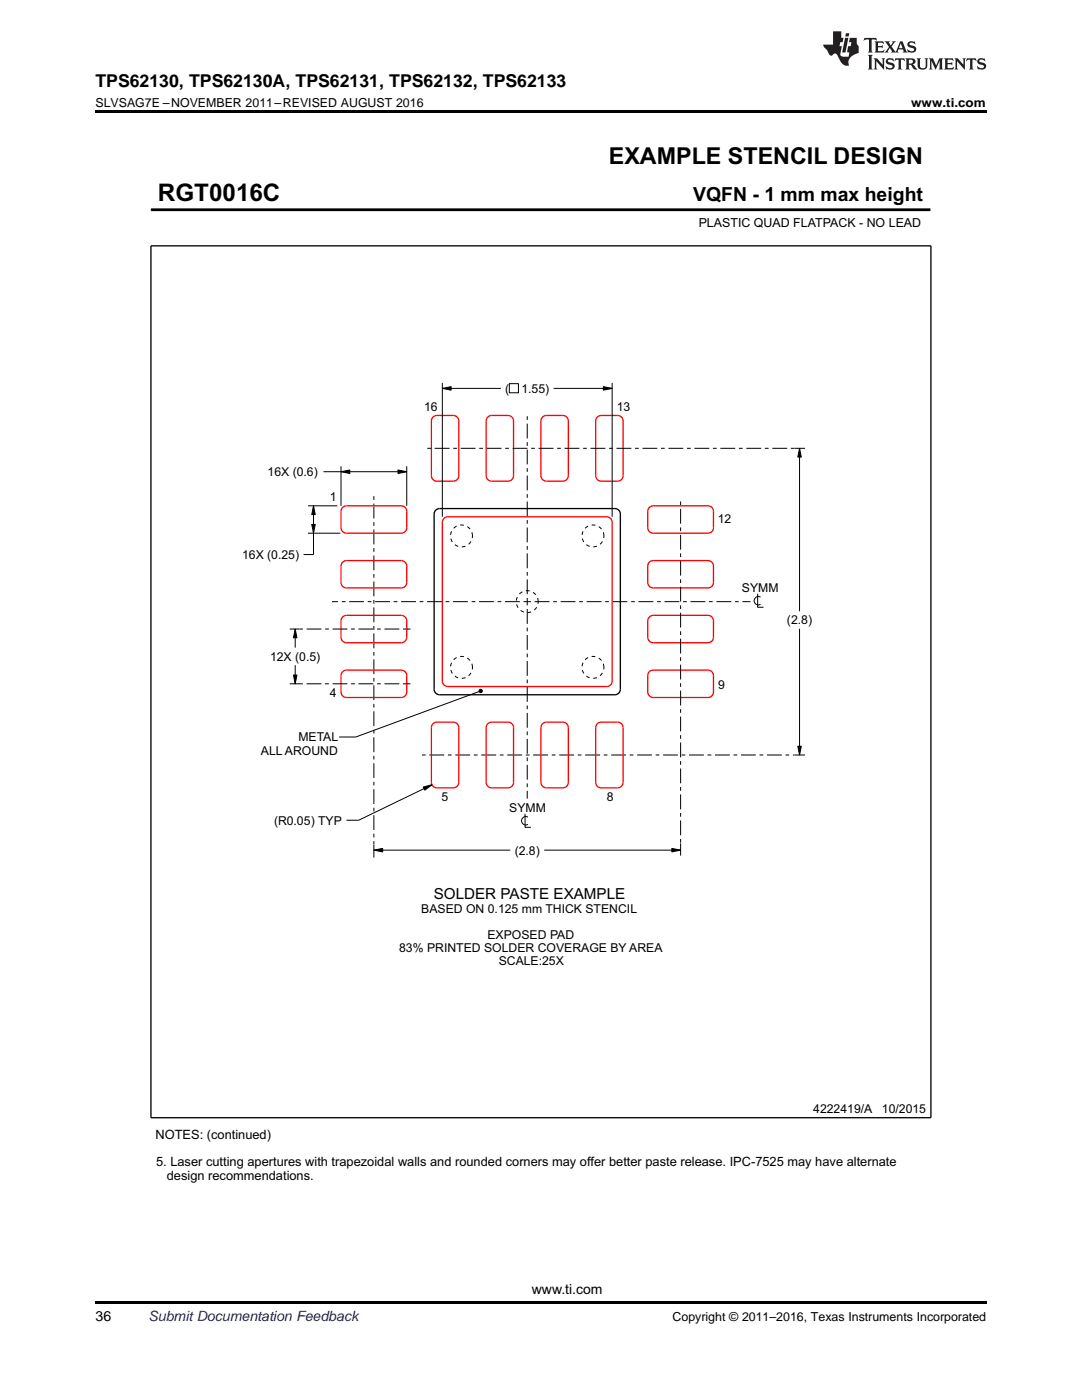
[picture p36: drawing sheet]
<svg xmlns="http://www.w3.org/2000/svg" width="216mm" height="279mm" viewBox="0 0 216 279" stroke-linecap="round" stroke-linejoin="round" font-family="sans-serif">
<defs><g id="words">
<text font-size="4.8" x="31.5" y="40.1">RGT0016C</text>
<text font-size="4.6" x="121.5" y="32.7">EXAMPLE STENCIL DESIGN</text>
<text font-size="3.9" x="138.3" y="40.1">VQFN - 1 mm max height</text>
<text font-size="3.5" x="19" y="17.3">TPS62130, TPS62130A, TPS62131, TPS62132, TPS62133</text>
<text font-size="3" x="86.5" y="179.4">SOLDER PASTE EXAMPLE</text>
<g font-size="2.8">
<text x="19" y="263.6">36</text>
<text x="106.1" y="258.2">www.ti.com</text>
</g>
<text font-size="2.8" fill="#0000c8" x="29.6" y="263.6">Submit Documentation Feedback</text>
<g font-size="2.6">
<text x="31" y="227.3">NOTES: (continued)</text>
<text x="31.1" y="232.8">5. Laser cutting apertures with trapezoidal walls and rounded corners may offer better paste release. IPC-7525 may have alternate</text>
<text x="33.3" y="235.5">design recommendations.</text>
</g>
<g font-size="2.5">
<text x="19" y="21.4">SLVSAG7E –NOVEMBER 2011–REVISED AUGUST 2016</text>
<text x="181.8" y="21.4">www.ti.com</text>
<text x="139.4" y="45.4">PLASTIC QUAD FLATPACK - NO LEAD</text>
<text x="134.2" y="263.6">Copyright © 2011–2016, Texas Instruments Incorporated</text>
</g>
<g font-size="2.4">
<text x="84.6" y="81.9">16</text>
<text x="100.8" y="78.4">(</text>
<text x="104" y="78.4">1.55)</text>
<text x="123.1" y="82">13</text>
<text x="53.4" y="95">16X (0.6)</text>
<text x="65.8" y="100">1</text>
<text x="143.2" y="104.4">12</text>
<text x="48.3" y="111.5">16X (0.25)</text>
<text x="148" y="118.1">SYMM</text>
<text x="157" y="124.6">(2.8)</text>
<text x="53.9" y="131.9">12X (0.5)</text>
<text x="143.3" y="137.5">9</text>
<text x="65.8" y="139.1">4</text>
<text x="59.5" y="148">METAL</text>
<text x="52.1" y="150.6">ALL AROUND</text>
<text x="88.1" y="159.9">5</text>
<text x="121.1" y="159.9">8</text>
<text x="54.7" y="164.6">(R0.05) TYP</text>
<text x="101.6" y="162">SYMM</text>
<text x="102.7" y="170.5">(2.8)</text>
<text x="84.1" y="182.1">BASED ON 0.125 mm THICK STENCIL</text>
<text x="79.6" y="190">83% PRINTED SOLDER COVERAGE BY AREA</text>
<text x="97.3" y="187.4">EXPOSED PAD</text>
<text x="99.5" y="192.6">SCALE:25X</text>
<text x="162.3" y="222.2">4222419/A</text>
<text x="176" y="222.2">10/2015</text>
</g>
</g></defs>
<g fill="#000">
<path d="M19 22h177.8v.5h-177.8zM88.3 77.5l1.7-.3v.7zM120.4 77.2l1.7 .3-1.7 .4zM68 94.1l1.8-.3v.7zM79.4 93.8l1.8 .3-1.8 .4zM159.5 89.5l.4 1.7h-.7zM62.2 104.7h.7l-.3 1.7zM62.6 100.9l.3 1.8h-.7zM58.9 125.5l.4 1.8h-.7zM58.6 134.7h.7l-.4 1.8zM95.6 137.7l.2-.1h.3l.2 .3-.2 .3h-.3l-.2-.2zM84.5 157.1l1.7-.5-1.4 1.1z"/>
<path d="M159.2 148.9h.7l-.4 1.8zM74.6 169.7l1.8-.4v.7zM134.1 169.3l1.7 .4-1.7 .3zM19 259.7h177.8v.5h-177.8z"/>
</g>
<g fill="none" stroke="#000" stroke-width=".2">
<path d="M30.1 41.9h155.5M185.6 41.6v.5M88.3 77.5l1.7-.3v.7zM88.3 76.4v26.7M88.3 77.5h11.6M101.6 76.6h1.8v1.8h-1.8zM110.5 77.5h11.6M120.4 77.2l1.7 .3-1.7 .4zM122.1 76.4v26.7M64.5 94.1h16.7M68 94.1l1.8-.3v.7zM68 93v7.9"/>
<path d="M79.4 93.8l1.8 .3-1.8 .4zM81.2 93v7.9M158.6 89.5h2M159.5 89.5l.4 1.7h-.7zM159.5 89.5v32.5M61.5 106.4h6.4M61.5 100.9h5.8M62.2 104.7h.7l-.3 1.7zM62.6 100.9l.3 1.8h-.7zM62.6 100.9v9.8h-2M151.2 118.5v2.7h1.1M151.8 119.2a.86 .86 0 0 0-1.3 .7 .86 .86 0 0 0 1.3 .7"/>
<path d="M57.8 136.5h2.3M57.8 125.5h2M58.6 134.7h.7l-.4 1.8zM58.9 125.5l.4 1.8h-.7zM58.9 125.5v3.8M58.9 132.8v3.7M95.6 138l-24.6 9.1h-3.3M95.6 137.7l.2-.1h.3l.2 .3-.2 .3h-.3l-.2-.2zM159.5 125.5v25.2M84.5 157.1l1.7-.5-1.4 1.1zM86.2 156.6l-14.6 7.1h-2.5M158.6 150.7h2"/>
<path d="M159.2 148.9h.7l-.4 1.8zM74.6 169.7l1.8-.4v.7zM74.6 169.7h27.2M74.6 168.6v2.5M104.8 162.4v2.7h1.1M105.4 163.1a.86 .86 0 0 0-1.4 .7 .86 .86 0 0 0 1.4 .7M108.6 169.7h27.2M134.1 169.3l1.7 .4-1.7 .3zM135.8 168.3v2.5"/>
</g>
<path d="M30.1 49.1h155.7v174h-155.7zM86.8 101.9l.6-.4h.3h35a1.09 1.09 0 0 1 1.1 1.1v35a1.09 1.09 0 0 1-1.1 1.1h-35a1.09 1.09 0 0 1-1.1-1.1v-35z" fill="none" stroke="#000" stroke-width=".26"/>
<path d="M30.1 41.9h155.5" fill="none" stroke="#000" stroke-width=".55"/>
<g fill="none" stroke="#f00" stroke-width=".26">
<path d="M86.5 83.1l.7-.2h3.3a1.09 1.09 0 0 1 1 1.1v10.9a1.09 1.09 0 0 1-1 1.1h-3.3a1.09 1.09 0 0 1-1.1-1.1v-10.9v-.3zM97.5 83.1l.6-.2h3.3a1.09 1.09 0 0 1 1.1 1.1v10.9a1.09 1.09 0 0 1-1.1 1.1h-3.3a1.09 1.09 0 0 1-1.1-1.1v-10.9l.1-.3zM108.1 83.4l.6-.4 .3-.1h3.3a1.09 1.09 0 0 1 1.1 1.1v10.9a1.09 1.09 0 0 1-1.1 1.1h-3.3a1.09 1.09 0 0 1-1.1-1.1v-10.9zM119.3 83.1l.7-.2h3.2a1.09 1.09 0 0 1 1.1 1.1v10.9a1.09 1.09 0 0 1-1.1 1.1h-3.2a1.09 1.09 0 0 1-1.1-1.1v-10.9v-.3zM68.5 112.1l.6-.2h11a1.09 1.09 0 0 1 1.1 1.1v3.2a1.09 1.09 0 0 1-1.1 1.1h-11a1.09 1.09 0 0 1-1.1-1.1v-3.2l.1-.4zM68.5 101.2l.6-.3h11a1.09 1.09 0 0 1 1.1 1.1v3.3a1.09 1.09 0 0 1-1.1 1.1h-11a1.09 1.09 0 0 1-1.1-1.1v-3.3l.1-.3zM88.5 103.6l.5-.4 .4-.1h31.7a1.09 1.09 0 0 1 1 1.1v31.7a1.09 1.09 0 0 1-1 1.1h-31.7a1.09 1.09 0 0 1-1.1-1.1v-31.7zM129.7 112.1l.6-.2h11a1.09 1.09 0 0 1 1.1 1.1v3.2a1.09 1.09 0 0 1-1.1 1.1h-11a1.09 1.09 0 0 1-1.1-1.1v-3.2l.1-.4zM129.7 101.2l.6-.3h11a1.09 1.09 0 0 1 1.1 1.1v3.3a1.09 1.09 0 0 1-1.1 1.1h-11a1.09 1.09 0 0 1-1.1-1.1v-3.3l.1-.3zM68.3 134.2l.5-.4 .3-.1h11a1.09 1.09 0 0 1 1.1 1.1v3.3a1.09 1.09 0 0 1-1.1 1.1h-11a1.09 1.09 0 0 1-1.1-1.1v-3.3zM68.3 123.3l.5-.4 .3-.1h11a1.09 1.09 0 0 1 1.1 1.1v3.3a1.09 1.09 0 0 1-1.1 1.1h-11a1.09 1.09 0 0 1-1.1-1.1v-3.3zM129.5 123.3l.5-.4 .3-.1h11a1.09 1.09 0 0 1 1.1 1.1v3.3a1.09 1.09 0 0 1-1.1 1.1h-11a1.09 1.09 0 0 1-1.1-1.1v-3.3z"/>
<path d="M129.7 133.9l.6-.2h11a1.09 1.09 0 0 1 1.1 1.1v3.3a1.09 1.09 0 0 1-1.1 1.1h-11a1.09 1.09 0 0 1-1.1-1.1v-3.3l.1-.3zM86.3 144.6l.5-.4 .4-.1h3.3a1.09 1.09 0 0 1 1 1.1v10.9a1.09 1.09 0 0 1-1 1.1h-3.3a1.09 1.09 0 0 1-1.1-1.1v-10.9zM97.5 144.3l.6-.2h3.3a1.09 1.09 0 0 1 1.1 1.1v10.9a1.09 1.09 0 0 1-1.1 1.1h-3.3a1.09 1.09 0 0 1-1.1-1.1v-10.9l.1-.3zM108.1 144.6l.6-.4 .3-.1h3.3a1.09 1.09 0 0 1 1.1 1.1v10.9a1.09 1.09 0 0 1-1.1 1.1h-3.3a1.09 1.09 0 0 1-1.1-1.1v-10.9zM119.1 144.6l.5-.4 .4-.1h3.2a1.09 1.09 0 0 1 1.1 1.1v10.9a1.09 1.09 0 0 1-1.1 1.1h-3.2a1.09 1.09 0 0 1-1.1-1.1v-10.9z"/>
</g>
<path d="M74.6 99v69.5M158.5 89.5h-73.9M81.2 136.5h-21.1M81.2 136.5h.9M81.2 125.5h-21.3M81.2 125.5h.8M105.2 120.1v39.3M105.2 120.1v-37.7M105.2 120.1h-39M105.2 120.1h44.6M84.2 150.7h74.4M135.8 168.2v-68.7" fill="none" stroke="#000" stroke-width=".2" stroke-dasharray=".7 .7 3 .7" stroke-linecap="butt"/>
<g fill="none" stroke="#000" stroke-width=".2" stroke-dasharray=".7 .7" stroke-linecap="butt">
<circle cx="92.1" cy="107" r="2.19"/>
<circle cx="118.3" cy="107" r="2.19"/>
<circle cx="92.1" cy="133.2" r="2.19"/>
<circle cx="105.2" cy="120.1" r="2.19"/>
<circle cx="118.3" cy="133.2" r="2.19"/>
</g>
<g fill="#231f20">
<path d="M172.5 7.6l-.1 .5 .4-.2h.6v.1v2.1l-.2 .4h.9l-.2-.4v-2.1l.1-.1h.5l.5 .2-.2-.5zM174.5 8.3l.2 .3v1.5l-.2 .4h1.8l.2-.6a1.04 1.04 0 0 1-1.3 .2v-.7h.6l.3 .2v-.6l-.3 .2h-.6v-.6l.8-.1 .4 .3-.2-.5zM176.5 8.3l.9 1.1-.9 1.1h.8l-.2-.2 .4-.7 .5 .7-.2 .2h1.5l-.2-.2 .2-.4h.9l.1 .4-.2 .2h1l-.3-.3-.7-1.9h-.5l-.9 2-.8-1 .9-1h-.8l.1 .3-.4 .5-.3-.6 .1-.2zM179.7 8.6l.4 1h-.7zM181.3 8.4a.63 .63 0 0 0-.2 .7 .63 .63 0 0 0 .6 .4l.6 .2 .1 .2a.75 .75 0 0 1-.7 .4 .75 .75 0 0 1-.6-.5l.1 .7 .1-.1a1.11 1.11 0 0 0 1.5-.6 1.13 1.13 0 0 0-1.2-.8l-.1-.4a1.04 1.04 0 0 1 1.2 .2l-.2-.5-.2 .1-.4-.2zM173.2 10.9l.2 .4v2.2l-.2 .4h1l-.3-.4v-2.2l.3-.4zM174.3 11.6l.3 .4v1.5l-.3 .4h.8l-.2-.4v-1.3l1.5 1.7v-1.9l.2-.4h-.7l.2 .4v.9l-1.1-1.3zM177 11.8a.62 .62 0 0 0-.2 .7 .62 .62 0 0 0 .6 .4l.6 .1 .1 .3a.76 .76 0 0 1-.7 .3 .76 .76 0 0 1-.7-.4l.2 .7 .1-.1a1.11 1.11 0 0 0 1.5-.6 1.13 1.13 0 0 0-1.2-.8l-.1-.4a1.04 1.04 0 0 1 1.2 .2l-.2-.6-.2 .1-.5-.1zM178.7 11.6l-.2 .6a.61 .61 0 0 1 .8-.3v1.6l-.2 .4h.9l-.2-.4v-1.6a.63 .63 0 0 1 .7 .3l-.1-.6zM180.6 11.6l.3 .4v1.5l-.3 .4h1l-.2-.2-.1-.8 .6 .2a.76 .76 0 0 0 1.2 .7l-1-1a.58 .58 0 0 0 .6-.5 .58 .58 0 0 0-.5-.6zM181.4 11.9h.1a.45 .45 0 0 1 .5 .1 .45 .45 0 0 1 .1 .5l-.8 .2zM182.9 11.6l.2 .2a2.17 2.17 0 0 0 .3 1.9 .99 .99 0 0 0 1.6-.6v-1.1l.2-.4h-.7l.2 .2a1.92 1.92 0 0 1-.2 1.8 .6 .6 0 0 1-.9-.5v-1.1l.2-.4zM185.4 11.6l.2 .4v1.5l-.2 .4h.7l-.2-.4v-1.4l.8 1.8 .8-1.8v1.4l-.2 .4h.9l-.2-.4v-1.5l.2-.4h-.8l-.6 1.5-.6-1.5zM188.4 11.6l.2 .4v1.5l-.2 .4h1.8l.1-.6a1.04 1.04 0 0 1-1.2 .1v-.6h.5l.4 .2v-.6l-.4 .2h-.5v-.7h.8l.3 .3-.1-.6zM190.5 11.6l.2 .4v1.5l-.2 .4h.7l-.2-.4v-1.3l1.5 1.7v-1.9l.2-.4h-.7l.2 .4v.9l-1.1-1.3zM192.9 11.6l-.1 .6a.61 .61 0 0 1 .7-.3l.1 1.6-.3 .4h1l-.3-.4 .1-1.6a.63 .63 0 0 1 .7 .3l-.1-.6zM195.2 11.8a.62 .62 0 0 0-.2 .7 .62 .62 0 0 0 .6 .4l.6 .1 .1 .3a.76 .76 0 0 1-.7 .3 .76 .76 0 0 1-.6-.4l.1 .7 .1-.1a1.11 1.11 0 0 0 1.6-.6 1.13 1.13 0 0 0-1.3-.8l-.1-.4a1.04 1.04 0 0 1 1.2 .2l-.1-.6-.2 .1-.5-.1z"/>
<path d="M166.2 6.3v2.6h-1.9v.4l.8 .9a.91 .91 0 0 0 1 .8 .56 .56 0 0 1 .5-.3 .56 .56 0 0 1 .5 .3l.4 .8a1.53 1.53 0 0 0 1.9 1.2 1.54 1.54 0 0 1 1-2.1l.9-.3v-1.4a1.52 1.52 0 0 1-.4-1.6h-1.3l-.2 .8h.5l-.2 .8h-.5l-.1 1v.2l.4 .1-.2 .8a1.93 1.93 0 0 1-1.6-.3l.3-1.8h-.5l.2-.8h.4l.2-.8h-.4v-1.3zM168.6 7.6l-.6 2.9h.7l.6-2.9zM168.8 6.6l-.1 .7h.6l.2-.7z"/>
</g>
<use href="#words"/>
</svg>
